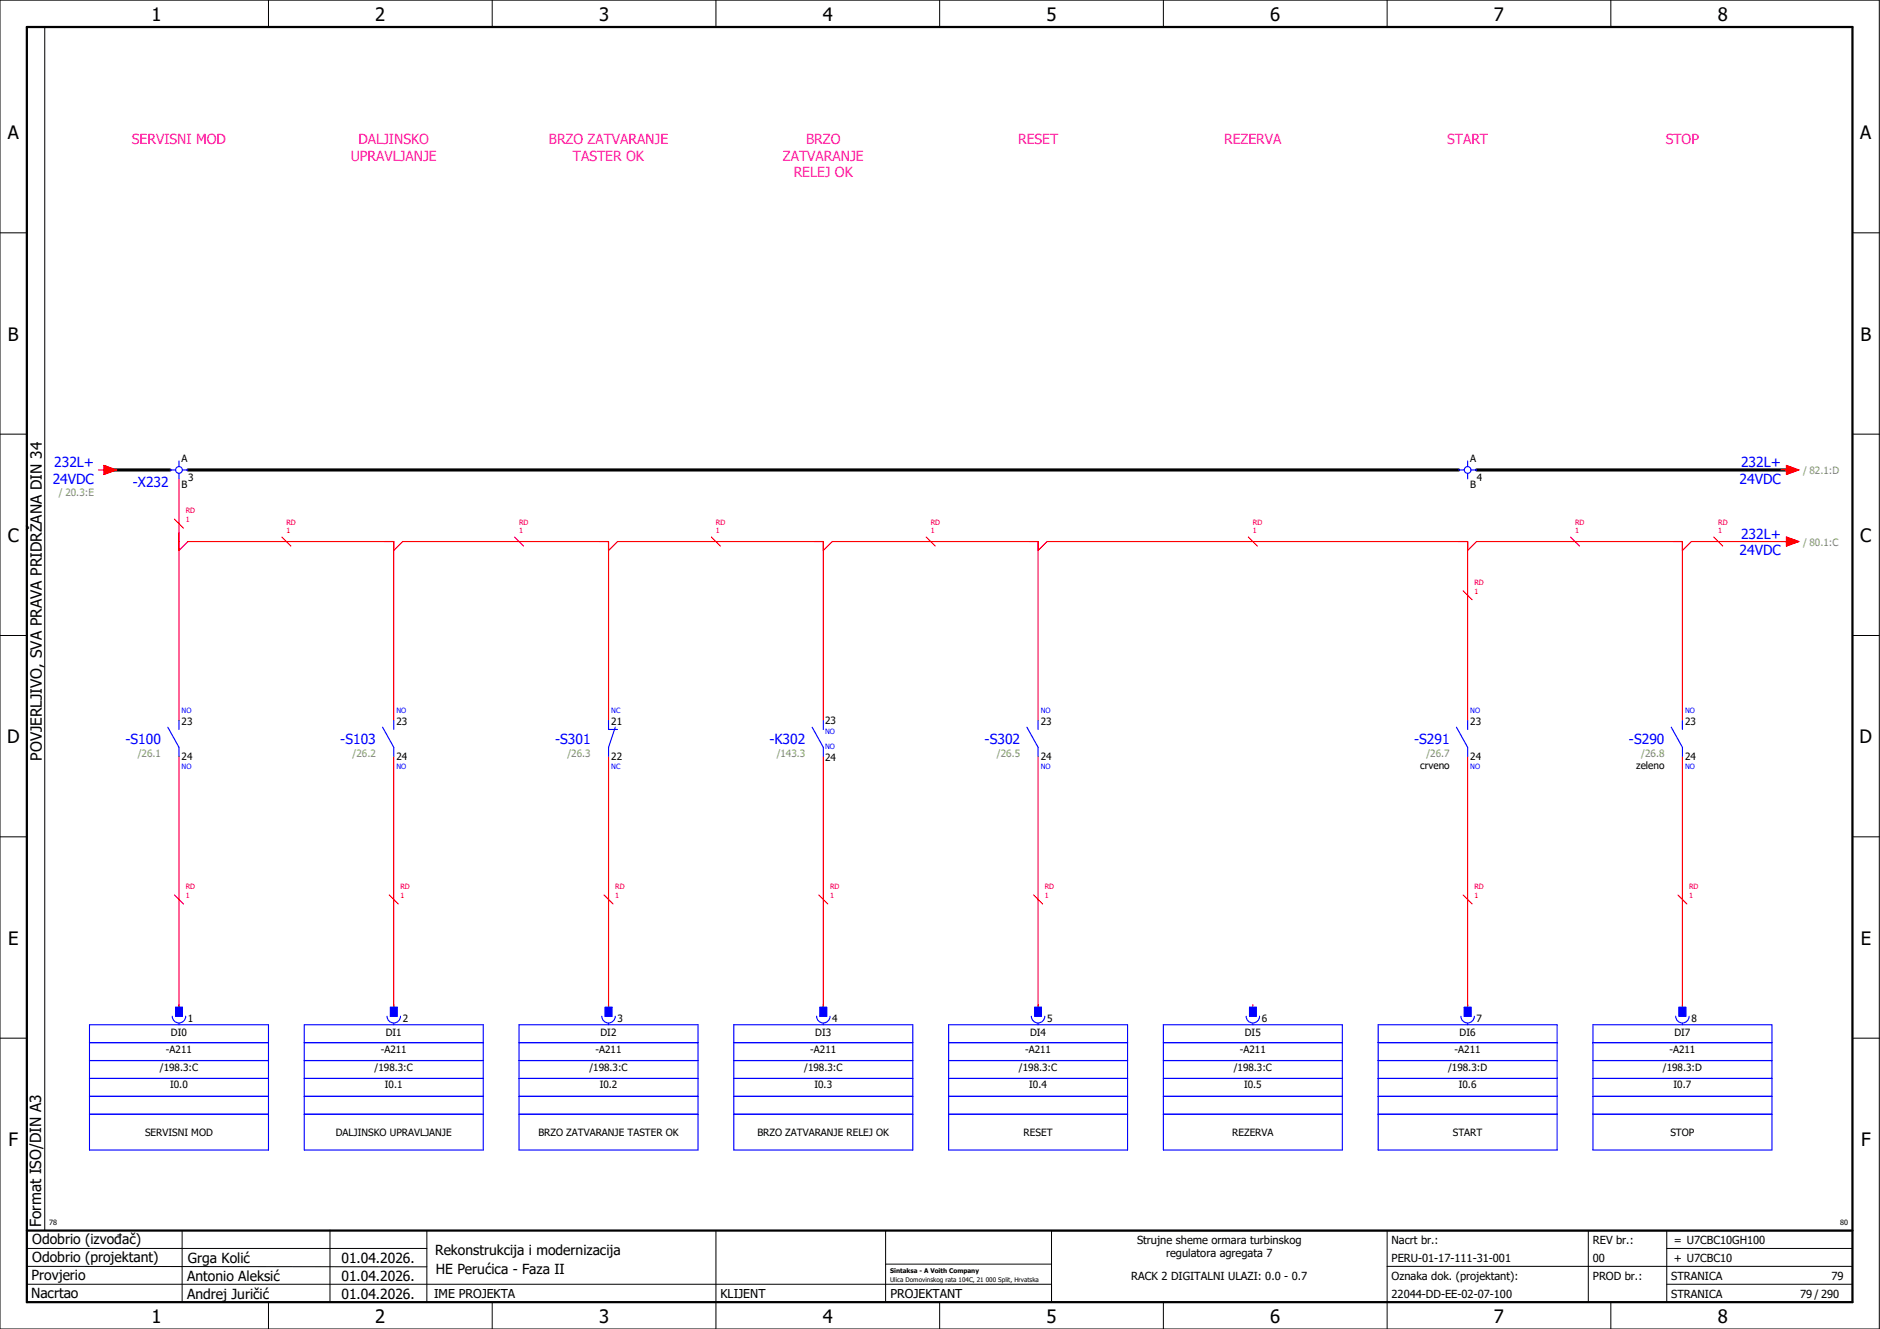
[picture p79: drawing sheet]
<svg xmlns="http://www.w3.org/2000/svg" width="420mm" height="297mm" viewBox="0 0 420 297" stroke-linecap="round" stroke-linejoin="round" font-family="sans-serif">
<defs><g id="words">
<g font-size="4.1">
<text x="33.9" y="4.7">1</text>
<text x="83.9" y="4.7">2</text>
<text x="133.9" y="4.7">3</text>
<text x="183.9" y="4.7">4</text>
<text x="233.9" y="4.7">5</text>
<text x="283.9" y="4.7">6</text>
<text x="333.9" y="4.7">7</text>
<text x="383.9" y="4.7">8</text>
<text x="1.8" y="31.2">A</text>
<text x="415.8" y="31.2">A</text>
<text x="1.8" y="76.2">B</text>
<text x="415.8" y="76.2">B</text>
<text x="1.8" y="121.2">C</text>
<text x="415.8" y="121.2">C</text>
<text x="1.6" y="166.2">D</text>
<text x="415.6" y="166.2">D</text>
<text x="1.8" y="211.2">E</text>
<text x="415.8" y="211.2">E</text>
<text x="1.9" y="256.2">F</text>
<text x="415.9" y="256.2">F</text>
<text x="33.9" y="295.7">1</text>
<text x="83.9" y="295.7">2</text>
<text x="133.9" y="295.7">3</text>
<text x="183.9" y="295.7">4</text>
<text x="233.9" y="295.7">5</text>
<text x="283.9" y="295.7">6</text>
<text x="333.9" y="295.7">7</text>
<text x="383.9" y="295.7">8</text>
</g>
<g font-size="3.4">
<text x="9.4" y="170" transform="rotate(-90 9.4 170)">POVJERLJIVO, SVA PRAVA PRIDRŽANA DIN 34</text>
<text x="9.2" y="274.3" transform="rotate(-90 9.2 274.3)">Format ISO/DIN A3</text>
</g>
<g font-size="3.1" fill="#f0f">
<text x="29.5" y="32.1">SERVISNI MOD</text>
<text x="78.4" y="35.9">UPRAVLJANJE</text>
<text x="80.1" y="32.1">DALJINSKO</text>
<text x="122.7" y="32.1">BRZO ZATVARANJE</text>
<text x="128.1" y="35.9">TASTER OK</text>
<text x="175" y="35.9">ZATVARANJE</text>
<text x="180.2" y="32.1">BRZO</text>
<text x="227.5" y="32.1">RESET</text>
<text x="273.6" y="32.1">REZERVA</text>
<text x="323.4" y="32.1">START</text>
<text x="372.3" y="32.1">STOP</text>
<text x="177.4" y="39.6">RELEJ OK</text>
</g>
<g font-size="3.1" fill="#00f">
<text x="12.1" y="104.4">232L+</text>
<text x="389.1" y="104.4">232L+</text>
<text x="11.8" y="108.1">24VDC</text>
<text x="29.7" y="108.8">-X232</text>
<text x="388.8" y="108.1">24VDC</text>
<text x="388.8" y="124.1">24VDC</text>
<text x="389.1" y="120.4">232L+</text>
<text x="28.1" y="166.3">-S100</text>
<text x="76.1" y="166.3">-S103</text>
<text x="124.1" y="166.3">-S301</text>
<text x="172" y="166.3">-K302</text>
<text x="220.1" y="166.3">-S302</text>
<text x="316.1" y="166.3">-S291</text>
<text x="364.1" y="166.3">-S290</text>
</g>
<g font-size="3.1">
<text x="7.2" y="278.1">Odobrio (izvođač)</text>
<text x="97.2" y="280.5">Rekonstrukcija i modernizacija</text>
<text x="7.1" y="286.1">Provjerio</text>
<text x="7.2" y="282.1">Odobrio (projektant)</text>
<text x="41.8" y="286.2">Antonio Aleksić</text>
<text x="42" y="282.3">Grga Kolić</text>
<text x="76.3" y="282.3">01.04.2026.</text>
<text x="76.3" y="286.3">01.04.2026.</text>
<text x="97.4" y="284.8">HE Perućica - Faza II</text>
<text x="6.9" y="290">Nacrtao</text>
<text x="41.8" y="290.3">Andrej Juričić</text>
<text x="76.3" y="290.3">01.04.2026.</text>
</g>
<g font-size="2.7">
<text x="97" y="290.1">IME PROJEKTA</text>
<text x="161" y="290.1">KLIJENT</text>
<text x="199" y="290.1">PROJEKTANT</text>
</g>
<g font-size="2.5">
<text x="254.1" y="278">Strujne sheme ormara turbinskog</text>
<text x="260.6" y="281">regulatora agregata 7</text>
<text x="311" y="278">Nacrt br.:</text>
<text x="356" y="278">REV br.:</text>
<text x="374.1" y="278">= U7CBC10GH100</text>
<text x="252.8" y="286">RACK 2 DIGITALNI ULAZI: 0.0 - 0.7</text>
<text x="311" y="286">Oznaka dok. (projektant):</text>
<text x="311" y="282">PERU-01-17-111-31-001</text>
<text x="356" y="286">PROD br.:</text>
<text x="356" y="282">00</text>
<text x="373.5" y="286">STRANICA</text>
<text x="374.1" y="282.1">+ U7CBC10</text>
<text x="409.3" y="286">79</text>
<text x="311" y="290">22044-DD-EE-02-07-100</text>
<text x="373.5" y="290">STRANICA</text>
<text x="402.3" y="290">79 / 290</text>
</g>
<g font-size="2.2">
<text x="40.6" y="103.2">A</text>
<text x="42.1" y="107.6">3</text>
<text x="328.6" y="103.2">A</text>
<text x="330.1" y="107.6">4</text>
<text x="40.6" y="109.2">B</text>
<text x="328.6" y="109.2">B</text>
<text x="40.6" y="162">23</text>
<text x="88.6" y="162">23</text>
<text x="136.6" y="162">21</text>
<text x="184.4" y="161.9">23</text>
<text x="232.6" y="162">23</text>
<text x="328.6" y="162">23</text>
<text x="376.6" y="162">23</text>
<text x="40.6" y="169.9">24</text>
<text x="88.6" y="169.9">24</text>
<text x="136.6" y="169.9">22</text>
<text x="184.4" y="170">24</text>
<text x="232.6" y="169.9">24</text>
<text x="317.4" y="171.9">crveno</text>
<text x="328.6" y="169.9">24</text>
<text x="365.7" y="171.9">zeleno</text>
<text x="376.6" y="169.9">24</text>
<text x="38.2" y="231.5">DI0</text>
<text x="42" y="228.4">1</text>
<text x="86.2" y="231.5">DI1</text>
<text x="90" y="228.4">2</text>
<text x="134.2" y="231.5">DI2</text>
<text x="138" y="228.4">3</text>
<text x="182.2" y="231.5">DI3</text>
<text x="186" y="228.4">4</text>
<text x="230.2" y="231.5">DI4</text>
<text x="234" y="228.4">5</text>
<text x="278.2" y="231.5">DI5</text>
<text x="282" y="228.4">6</text>
<text x="326.2" y="231.5">DI6</text>
<text x="330" y="228.4">7</text>
<text x="374.2" y="231.5">DI7</text>
<text x="378" y="228.4">8</text>
<text x="35.7" y="239.3">/198.3:C</text>
<text x="37.1" y="235.3">-A211</text>
<text x="83.7" y="239.3">/198.3:C</text>
<text x="85.1" y="235.3">-A211</text>
<text x="131.7" y="239.3">/198.3:C</text>
<text x="133.1" y="235.3">-A211</text>
<text x="179.7" y="239.3">/198.3:C</text>
<text x="181.1" y="235.3">-A211</text>
<text x="227.7" y="239.3">/198.3:C</text>
<text x="229.1" y="235.3">-A211</text>
<text x="275.7" y="239.3">/198.3:C</text>
<text x="277.1" y="235.3">-A211</text>
<text x="323.6" y="239.3">/198.3:D</text>
<text x="325.1" y="235.3">-A211</text>
<text x="371.6" y="239.3">/198.3:D</text>
<text x="373.1" y="235.3">-A211</text>
<text x="38" y="243.3">I0.0</text>
<text x="86" y="243.3">I0.1</text>
<text x="134" y="243.3">I0.2</text>
<text x="182" y="243.3">I0.3</text>
<text x="230" y="243.3">I0.4</text>
<text x="278" y="243.3">I0.5</text>
<text x="326" y="243.3">I0.6</text>
<text x="374" y="243.3">I0.7</text>
<text x="32.4" y="253.9">SERVISNI MOD</text>
<text x="75.1" y="253.9">DALJINSKO UPRAVLJANJE</text>
<text x="120.3" y="253.9">BRZO ZATVARANJE TASTER OK</text>
<text x="169.3" y="253.9">BRZO ZATVARANJE RELEJ OK</text>
<text x="228.8" y="253.9">RESET</text>
<text x="275.4" y="253.9">REZERVA</text>
<text x="324.7" y="253.9">START</text>
<text x="373.3" y="253.9">STOP</text>
</g>
<g font-size="2.2" fill="#7ca552">
<text x="403" y="105.9">/ 82.1:D</text>
<text x="13.1" y="110.9">/ 20.3:E</text>
<text x="403" y="121.9">/ 80.1:C</text>
<text x="30.8" y="169.2">/26.1</text>
<text x="78.8" y="169.2">/26.2</text>
<text x="126.8" y="169.2">/26.3</text>
<text x="173.6" y="169.2">/143.3</text>
<text x="222.8" y="169.2">/26.5</text>
<text x="318.8" y="169.2">/26.7</text>
<text x="366.8" y="169.2">/26.8</text>
</g>
<g font-size="1.6" fill="#f00">
<text x="41.5" y="116.7">1</text>
<text x="41.5" y="114.8">RD</text>
<text x="64" y="119.2">1</text>
<text x="64" y="117.3">RD</text>
<text x="116" y="119.2">1</text>
<text x="116" y="117.3">RD</text>
<text x="160" y="119.2">1</text>
<text x="160" y="117.3">RD</text>
<text x="208" y="119.2">1</text>
<text x="208" y="117.3">RD</text>
<text x="280" y="119.2">1</text>
<text x="280" y="117.3">RD</text>
<text x="352" y="119.2">1</text>
<text x="352" y="117.3">RD</text>
<text x="384" y="119.2">1</text>
<text x="384" y="117.3">RD</text>
<text x="329.5" y="130.8">RD</text>
<text x="329.5" y="132.7">1</text>
<text x="41.5" y="200.7">1</text>
<text x="41.5" y="198.8">RD</text>
<text x="89.5" y="200.7">1</text>
<text x="89.5" y="198.8">RD</text>
<text x="137.5" y="200.7">1</text>
<text x="137.5" y="198.8">RD</text>
<text x="185.5" y="200.7">1</text>
<text x="185.5" y="198.8">RD</text>
<text x="233.5" y="200.7">1</text>
<text x="233.5" y="198.8">RD</text>
<text x="329.5" y="200.7">1</text>
<text x="329.5" y="198.8">RD</text>
<text x="377.5" y="200.7">1</text>
<text x="377.5" y="198.8">RD</text>
</g>
<g font-size="1.6" fill="#00f">
<text x="40.6" y="159.4">NO</text>
<text x="88.6" y="159.4">NO</text>
<text x="136.6" y="159.4">NC</text>
<text x="232.6" y="159.4">NO</text>
<text x="328.6" y="159.4">NO</text>
<text x="376.6" y="159.4">NO</text>
<text x="184.4" y="164">NO</text>
<text x="184.4" y="167.4">NO</text>
<text x="40.6" y="172">NO</text>
<text x="88.6" y="172">NO</text>
<text x="136.6" y="172">NC</text>
<text x="232.6" y="172">NO</text>
<text x="328.6" y="172">NO</text>
<text x="376.6" y="172">NO</text>
</g>
<g font-size="1.6">
<text x="11" y="273.7">78</text>
<text x="411.2" y="273.7">80</text>
</g>
<g font-size="1.4">
<text x="198.9" y="284.4">Sintaksa - A Voith Company</text>
<text x="198.9" y="286.4">Ulica Domovinskog rata 104C, 21 000 Split, Hrvatska</text>
</g>
</g></defs>
<g fill="none" stroke="#000" stroke-width=".22">
<path d="M0 0h420v297h-420zM10 6v269M60 0v6M110 0v6M160 0v6M210 0v6M260 0v6M310 0v6M360 0v6M0 52h6M414 52h6M0 97h6"/>
<path d="M414 97h6M0 142h6M414 142h6M414 176.3v87.4M0 187h6M414 187h6M0 232h6M414 232h6M6 279h89.4M40.7 275v16M73.7 274.9v16M95.4 275.1v16"/>
<path d="M160 275v22M197.9 275.1v16M310 275v22M355 275v16M372.5 279h41.5M372.5 275v16M414 275h-179v16M6 283l89.4 .1M6 287h229M60 291v6M110 291v6M197.9 282.5h37.1"/>
<path d="M210 291v6M260 291v6M310 283h104M360 291v6M372.5 287h41.5"/>
</g>
<path d="M6 6h408v285h-408zM6 275h408" fill="none" stroke="#000" stroke-width=".5"/>
<g fill="none" stroke="#f00" stroke-width=".25">
<path d="M22 105h1.2M23.2 104l2.8 1-2.8 1zM39 116l2 2M40 107v54M398 105h1.2M399.2 104l2.8 1-2.8 1zM40 123l2-2h46v40M63 120l2 2M88 123l2-2h46v40M115 120l2 2M136 123l2-2h46v40M159 120l2 2"/>
<path d="M184 123l2-2h46v40M207 120l2 2M232 123l2-2h94v40M279 120l2 2M327 132l2 2M328 123l2-2h46v40M351 120l2 2M383 120l2 2M399.2 120l2.8 1-2.8 1zM400 121h-22l-2 2M40 169v56M88 169v56"/>
<path d="M136 169v56M184 169v56M232 169v56M328 169v56M376 169v56M39 200l2 2M87 200l2 2M135 200l2 2M183 200l2 2M231 200l2 2M327 200l2 2M375 200l2 2"/>
<path d="M280 224.5v.5"/>
</g>
<path d="M24 105h14M42 105h284M330 105h70" fill="none" stroke="#000" stroke-width=".7"/>
<g fill="none" stroke="#00f" stroke-width=".25">
<path d="M38 105h1.3M40 103v1.3M40 105.8v1.2M40.8 105h1.2M326 105h1.3M328 103v1.3M328 105.8v1.2M328.8 105h1.2M37.5 162.5l2.5 4.5v2M40 161v2M85.5 162.5l2.5 4.5v2M88 161v2"/>
<path d="M136 161v2h2M137.5 162.5l-1.5 4.5v2M181.5 162.5l2.5 4.5v2M184 161v2M229.5 162.5l2.5 4.5v2M232 161v2M325.5 162.5l2.5 4.5v2M328 161v2M373.5 162.5l2.5 4.5v2M376 161v2M20 237h40M20 229h40v28h-40z"/>
<path d="M20 233h40M38.5 227.1a1.5 1.5 0 0 0 1.5 1.5 1.5 1.5 0 0 0 1.5-1.5M39.3 225.1h1.5v2h-1.5zM40 228.7v.3M68 237h40M68 233h40M68 229h40v28h-40zM86.5 227.1a1.5 1.5 0 0 0 1.5 1.5 1.5 1.5 0 0 0 1.5-1.5M87.3 225.1h1.5v2h-1.5zM88 228.7v.3M116 237h40M116 233h40"/>
<path d="M116 229h40v28h-40zM134.5 227.1a1.5 1.5 0 0 0 1.5 1.5 1.5 1.5 0 0 0 1.5-1.5M135.3 225.1h1.5v2h-1.5zM136 228.7v.3M164 237h40M164 233h40M164 229h40v28h-40zM182.5 227.1a1.5 1.5 0 0 0 1.5 1.5 1.5 1.5 0 0 0 1.5-1.5M183.3 225.1h1.5v2h-1.5zM184 228.7v.3M212 237h40M212 233h40"/>
<path d="M212 229h40v28h-40zM230.5 227.1a1.5 1.5 0 0 0 1.5 1.5 1.5 1.5 0 0 0 1.5-1.5M231.3 225.1h1.5v2h-1.5zM232 228.7v.3M260 237h40M260 233h40M260 229h40v28h-40zM278.5 227.1a1.5 1.5 0 0 0 1.5 1.5 1.5 1.5 0 0 0 1.5-1.5M279.3 225.1h1.5v2h-1.5zM280 228.7v.3M308 237h40M308 233h40"/>
<path d="M308 229h40v28h-40zM326.5 227.1a1.5 1.5 0 0 0 1.5 1.5 1.5 1.5 0 0 0 1.5-1.5M327.3 225.1h1.5v2h-1.5zM328 228.7v.3M356 237h40M356 233h40M356 229h40v28h-40zM374.5 227.1a1.5 1.5 0 0 0 1.5 1.5 1.5 1.5 0 0 0 1.5-1.5M375.2 225.1h1.5v2h-1.5zM376 228.7v.3M20 249h40M20 245h40"/>
<path d="M20 241h40M68 249h40M68 245h40M68 241h40M116 249h40M116 245h40M116 241h40M164 249h40M164 245h40M164 241h40M212 249h40M212 245h40"/>
<path d="M212 241h40M260 249h40M260 245h40M260 241h40M308 249h40M308 245h40M308 241h40M356 249h40M356 245h40M356 241h40"/>
<circle cx="40" cy="105" r=".75"/>
<circle cx="328" cy="105" r=".75"/>
</g>
<g fill="#00f" stroke="#00f" stroke-width=".22">
<path d="M39.3 225.1h1.5v2h-1.5z"/>
<path d="M87.3 225.1h1.5v2h-1.5z"/>
<path d="M135.3 225.1h1.5v2h-1.5z"/>
<path d="M183.3 225.1h1.5v2h-1.5z"/>
<path d="M231.3 225.1h1.5v2h-1.5z"/>
<path d="M279.3 225.1h1.5v2h-1.5z"/>
<path d="M327.3 225.1h1.5v2h-1.5z"/>
<path d="M375.2 225.1h1.5v2h-1.5z"/>
</g>
<g fill="#f00" stroke="#f00" stroke-width=".22">
<path d="M23.2 104l2.8 1-2.8 1z"/>
<path d="M399.2 104l2.8 1-2.8 1z"/>
<path d="M399.2 120l2.8 1-2.8 1z"/>
</g>
<use href="#words"/>
</svg>
